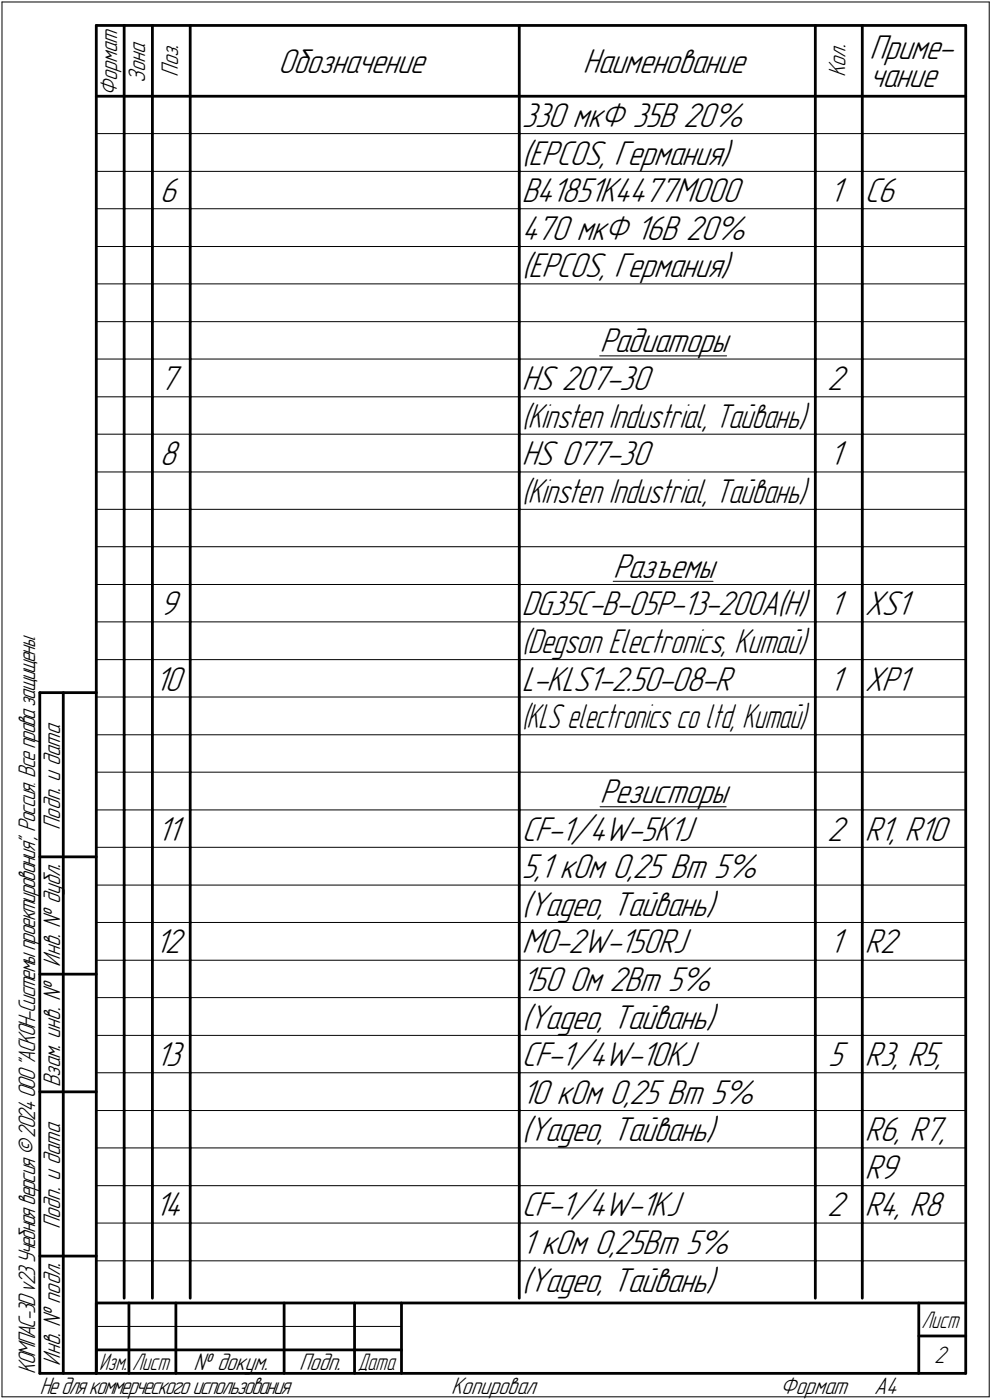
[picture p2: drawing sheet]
<svg xmlns="http://www.w3.org/2000/svg" width="211mm" height="298mm" viewBox="0 0 211 298" stroke-linecap="round" stroke-linejoin="round" font-family="sans-serif">
<defs><g id="words">
<g font-size="7.8">
<text x="59.2" y="15.5">Обозначение</text>
<text x="124" y="15.5">Наименование</text>
<text x="185" y="12.6">Приме-</text>
<text x="185" y="18.5">чание</text>
<text x="111" y="27">330 мкФ 35В 20%</text>
<text x="111" y="35">(</text>
<text x="112.5" y="35">EPCOS, Германия)</text>
<text x="34" y="43">6</text>
<text x="111" y="43">B41851K4477M000</text>
<text x="176.5" y="43">1</text>
<text x="184" y="43">C6</text>
<text x="111" y="51">470 мкФ 16В 20%</text>
<text x="111" y="59">(</text>
<text x="112.5" y="59">EPCOS, Германия)</text>
<text x="127.6" y="75">Радиаторы</text>
<text x="34" y="83">7</text>
<text x="111" y="83">HS 207-30</text>
<text x="176" y="83">2</text>
<text x="34" y="99">8</text>
<text x="111" y="99">HS 077-30</text>
<text x="176.5" y="99">1</text>
<text x="130.4" y="123">Разъемы</text>
<text x="34" y="131">9</text>
<text x="111" y="131">DG35C-B-05P-13-200A(H)</text>
<text x="176.5" y="131">1</text>
<text x="184" y="131">XS1</text>
<text x="33" y="147">10</text>
<text x="111" y="147">L-KLS1-2.50-08-R</text>
<text x="176.5" y="147">1</text>
<text x="184" y="147">XP1</text>
<text x="127.7" y="171">Резисторы</text>
<text x="33.5" y="179">11</text>
<text x="111" y="179">CF-1/4W-5K1J</text>
<text x="176" y="179">2</text>
<text x="184" y="179">R1, R10</text>
<text x="111" y="187">5,1 кОм 0,25 Вт 5%</text>
<text x="111" y="195">(</text>
<text x="112.5" y="195">Yageo, Тайвань)</text>
<text x="33" y="203">12</text>
<text x="111" y="203">MO-2W-150RJ</text>
<text x="176.5" y="203">1</text>
<text x="184" y="203">R2</text>
<text x="111" y="211">150 Ом 2Вт 5%</text>
<text x="111" y="219">(</text>
<text x="112.5" y="219">Yageo, Тайвань)</text>
<text x="33.1" y="227">13</text>
<text x="111" y="227">CF-1/4W-10KJ</text>
<text x="176.2" y="227">5</text>
<text x="184" y="227">R3, R5,</text>
<text x="111" y="235">10 кОм 0,25 Вт 5%</text>
<text x="111" y="243">(</text>
<text x="112.5" y="243">Yageo, Тайвань)</text>
<text x="184" y="243">R6, R7,</text>
<text x="184" y="251">R9</text>
<text x="33" y="259">14</text>
<text x="111" y="259">CF-1/4W-1KJ</text>
<text x="176" y="259">2</text>
<text x="184" y="259">R4, R8</text>
<text x="111" y="267">1 кОм 0,25Вт 5%</text>
<text x="111" y="275">(</text>
<text x="112.5" y="275">Yageo, Тайвань)</text>
</g>
<g font-size="7.7">
<text x="111" y="91">(</text>
<text x="112.3" y="91">Kinsten Industrial, Тайвань)</text>
<text x="111" y="107">(</text>
<text x="112.3" y="107">Kinsten Industrial, Тайвань)</text>
<text x="111" y="139">(</text>
<text x="112.3" y="139">Degson Electronics, Китай)</text>
</g>
<g font-size="7.6">
<text x="111" y="155">(</text>
<text x="112" y="155">KLS electronics co ltd, Китай)</text>
</g>
<g font-size="5.4">
<text x="30.9" y="17.7" transform="rotate(-90 30.9 17.7)">Зона</text>
<text x="37.9" y="16.4" transform="rotate(-90 37.9 16.4)">Поз.</text>
<text x="179.9" y="16.4" transform="rotate(-90 179.9 16.4)">Кол.</text>
<text x="24.9" y="20.5" transform="rotate(-90 24.9 20.5)">Формат</text>
<text x="12.8" y="176.7" transform="rotate(-90 12.8 176.7)">Подп. и дата</text>
<text x="12.8" y="205.8" transform="rotate(-90 12.8 205.8)">Инв. ! дубл.</text>
<text x="12.8" y="231.6" transform="rotate(-90 12.8 231.6)">Взам. инв. !</text>
<text x="12.8" y="261.7" transform="rotate(-90 12.8 261.7)">Подп. и дата</text>
<text x="7.5" y="292.5" transform="rotate(-90 7.5 292.5)">КОМПАС-3Dv23Учебнаяверсия©2024ООО&quot;АСКОН-Системыпроектирования&quot;, Россия. Всеправазащищены.</text>
<text x="12.8" y="290.8" transform="rotate(-90 12.8 290.8)">Инв. ! подл.</text>
<text x="41.2" y="291.8">! докум.</text>
<text x="63.6" y="291.8">Подп.</text>
<text x="198.8" y="290.3">2</text>
<text x="8.5" y="296.7">Недлякоммерческогоиспользования</text>
<text x="96" y="296.8">Копировал</text>
<text x="166" y="296.8">Формат</text>
<text x="186" y="296.8">A4</text>
</g>
<g font-size="5.3">
<text x="196.1" y="282.8">Лист</text>
<text x="21.1" y="291.8">Изм.</text>
<text x="28.1" y="291.8">Лист</text>
<text x="76.1" y="291.8">Дата</text>
</g>
</g></defs>
<g fill="none" stroke="#000" stroke-width=".21">
<path d="M.4 .4h210.1zM.4 .4v297zM210.5 .4v297zM20.5 28.4h5.9zM20.5 36.5h5.9zM26.4 28.4h6zM26.4 36.5h6zM32.4 28.4h8.1zM32.4 36.5h8.1zM40.5 28.4h70zM40.5 36.5h70zM110.5 28.4h63z"/>
<path d="M110.5 36.5h63zM173.5 28.4h10zM173.5 36.5h10zM183.5 28.4h22zM183.5 36.5h22zM20.5 44.4h5.9zM20.5 52.5h5.9zM26.4 44.4h6zM26.4 52.5h6zM32.4 44.4h8.1zM32.4 52.5h8.1zM40.5 44.4h70z"/>
<path d="M40.5 52.5h70zM110.5 44.4h63zM110.5 52.5h63zM173.5 44.4h10zM173.5 52.5h10zM183.5 44.4h22zM183.5 52.5h22zM20.5 60.5h5.9zM20.5 68.5h5.9zM20.5 76.5h5.9zM26.4 60.5h6zM26.4 68.5h6z"/>
<path d="M26.4 76.5h6zM32.4 60.5h8.1zM32.4 68.5h8.1zM32.4 76.5h8.1zM40.5 60.5h70zM40.5 68.5h70zM40.5 76.5h70zM110.5 60.5h63zM110.5 68.5h63zM110.5 76.5h63zM127.6 75.8h27zM173.5 60.5h10z"/>
<path d="M173.5 68.5h10zM173.5 76.5h10zM183.5 60.5h22zM183.5 68.5h22zM183.5 76.5h22zM20.5 84.5h5.9zM20.5 92.5h5.9zM26.4 84.5h6zM26.4 92.5h6zM32.4 84.5h8.1zM32.4 92.5h8.1zM40.5 84.5h70z"/>
<path d="M40.5 92.5h70zM110.5 84.5h63zM110.5 92.5h63zM173.5 84.5h10zM173.5 92.5h10zM183.5 84.5h22zM183.5 92.5h22zM20.5 100.5h5.9zM20.5 108.5h5.9zM20.5 116.4h5.9zM26.4 100.5h6zM26.4 108.5h6z"/>
<path d="M26.4 116.4h6zM32.4 100.5h8.1zM32.4 108.5h8.1zM32.4 116.4h8.1zM40.5 100.5h70zM40.5 108.5h70zM40.5 116.4h70zM110.5 100.5h63zM110.5 108.5h63zM110.5 116.4h63zM173.5 100.5h10zM173.5 108.5h10z"/>
<path d="M173.5 116.4h10zM183.5 100.5h22zM183.5 108.5h22zM183.5 116.4h22zM20.5 124.5h5.9zM20.5 132.4h5.9zM26.4 124.5h6zM26.4 132.4h6zM32.4 124.5h8.1zM32.4 132.4h8.1zM40.5 124.5h70zM40.5 132.4h70z"/>
<path d="M110.5 124.5h63zM110.5 132.4h63zM130.5 123.8h21.2zM173.5 124.5h10zM173.5 132.4h10zM183.5 124.5h22zM183.5 132.4h22zM20.5 140.5h5.9zM20.5 148.4h5.9zM20.5 156.5h5.9zM26.4 140.5h6zM26.4 148.4h6z"/>
<path d="M26.4 156.5h6zM32.4 140.5h8.1zM32.4 148.4h8.1zM32.4 156.5h8.1zM40.5 140.5h70zM40.5 148.4h70zM40.5 156.5h70zM110.5 140.5h63zM110.5 148.4h63zM110.5 156.5h63zM173.5 140.5h10zM173.5 148.4h10z"/>
<path d="M173.5 156.5h10zM183.5 140.5h22zM183.5 148.4h22zM183.5 156.5h22zM20.5 164.4h5.9zM20.5 172.5h5.9zM26.4 164.4h6zM26.4 172.5h6zM32.4 164.4h8.1zM32.4 172.5h8.1zM40.5 164.4h70zM40.5 172.5h70z"/>
<path d="M110.5 164.4h63zM110.5 172.5h63zM127.7 171.8h26.8zM173.5 164.4h10zM173.5 172.5h10zM183.5 164.4h22zM183.5 172.5h22zM20.5 180.4h5.9zM20.5 188.5h5.9zM20.5 196.4h5.9zM26.4 180.4h6zM26.4 188.5h6z"/>
<path d="M26.4 196.4h6zM32.4 180.4h8.1zM32.4 188.5h8.1zM32.4 196.4h8.1zM40.5 180.4h70zM40.5 188.5h70zM40.5 196.4h70zM110.5 180.4h63zM110.5 188.5h63zM110.5 196.4h63zM173.5 180.4h10zM173.5 188.5h10z"/>
<path d="M173.5 196.4h10zM183.5 180.4h22zM183.5 188.5h22zM183.5 196.4h22zM20.5 204.5h5.9zM20.5 212.4h5.9zM26.4 204.5h6zM26.4 212.4h6zM32.4 204.5h8.1zM32.4 212.4h8.1zM40.5 204.5h70zM40.5 212.4h70z"/>
<path d="M110.5 204.5h63zM110.5 212.4h63zM173.5 204.5h10zM173.5 212.4h10zM183.5 204.5h22zM183.5 212.4h22zM20.5 220.5h5.9zM20.5 228.4h5.9zM20.5 236.5h5.9zM26.4 220.5h6zM26.4 228.4h6zM26.4 236.5h6z"/>
<path d="M32.4 220.5h8.1zM32.4 228.4h8.1zM32.4 236.5h8.1zM40.5 220.5h70zM40.5 228.4h70zM40.5 236.5h70zM110.5 220.5h63zM110.5 228.4h63zM110.5 236.5h63zM173.5 220.5h10zM173.5 228.4h10zM173.5 236.5h10z"/>
<path d="M183.5 220.5h22zM183.5 228.4h22zM183.5 236.5h22zM20.5 244.4h5.9zM20.5 252.5h5.9zM26.4 244.4h6zM26.4 252.5h6zM32.4 244.4h8.1zM32.4 252.5h8.1zM40.5 244.4h70zM40.5 252.5h70zM110.5 244.4h63z"/>
<path d="M110.5 252.5h63zM173.5 244.4h10zM173.5 252.5h10zM183.5 244.4h22zM183.5 252.5h22zM20.5 260.4h5.9zM20.5 268.5h5.9zM26.4 260.4h6zM26.4 268.5h6zM32.4 260.4h8.1zM32.4 268.5h8.1zM40.5 260.4h70z"/>
<path d="M40.5 268.5h70zM110.5 260.4h63zM110.5 268.5h63zM173.5 260.4h10zM173.5 268.5h10zM183.5 260.4h22zM183.5 268.5h22zM.4 297.4h210.1zM20.5 282.4h64.9z"/>
</g>
<g fill="none" stroke="#000" stroke-width=".59">
<path d="M20.5 5.4h185zM20.5 5.4v287zM26.4 5.4v15.1zM32.4 5.4v15.1zM40.5 5.4v15.1zM110.5 5.4v15.1zM173.5 5.4v15.1zM183.5 5.4v15.1zM205.5 5.4v287zM20.5 20.5h185zM26.4 20.5v7.9zM26.4 28.4v8.1z"/>
<path d="M26.4 36.5v7.9zM32.4 20.5v7.9zM32.4 28.4v8.1zM32.4 36.5v7.9zM40.5 20.5v7.9zM40.5 28.4v8.1zM40.5 36.5v7.9zM110.5 20.5v7.9zM110.5 28.4v8.1zM110.5 36.5v7.9zM173.5 20.5v7.9zM173.5 28.4v8.1z"/>
<path d="M173.5 36.5v7.9zM183.5 20.5v7.9zM183.5 28.4v8.1zM183.5 36.5v7.9zM26.4 44.4v8.1zM26.4 52.5v8zM32.4 44.4v8.1zM32.4 52.5v8zM40.5 44.4v8.1zM40.5 52.5v8zM110.5 44.4v8.1zM110.5 52.5v8z"/>
<path d="M173.5 44.4v8.1zM173.5 52.5v8zM183.5 44.4v8.1zM183.5 52.5v8zM26.4 60.5v8zM26.4 68.5v8zM26.4 76.5v8zM32.4 60.5v8zM32.4 68.5v8zM32.4 76.5v8zM40.5 60.5v8zM40.5 68.5v8z"/>
<path d="M40.5 76.5v8zM110.5 60.5v8zM110.5 68.5v8zM110.5 76.5v8zM173.5 60.5v8zM173.5 68.5v8zM173.5 76.5v8zM183.5 60.5v8zM183.5 68.5v8zM183.5 76.5v8zM26.4 84.5v8zM26.4 92.5v8z"/>
<path d="M32.4 84.5v8zM32.4 92.5v8zM40.5 84.5v8zM40.5 92.5v8zM110.5 84.5v8zM110.5 92.5v8zM173.5 84.5v8zM173.5 92.5v8zM183.5 84.5v8zM183.5 92.5v8zM26.4 100.5v8zM26.4 108.5v7.9z"/>
<path d="M26.4 116.4v8.1zM32.4 100.5v8zM32.4 108.5v7.9zM32.4 116.4v8.1zM40.5 100.5v8zM40.5 108.5v7.9zM40.5 116.4v8.1zM110.5 100.5v8zM110.5 108.5v7.9zM110.5 116.4v8.1zM173.5 100.5v8zM173.5 108.5v7.9z"/>
<path d="M173.5 116.4v8.1zM183.5 100.5v8zM183.5 108.5v7.9zM183.5 116.4v8.1zM26.4 124.5v7.9zM26.4 132.4v8.1zM32.4 124.5v7.9zM32.4 132.4v8.1zM40.5 124.5v7.9zM40.5 132.4v8.1zM110.5 124.5v7.9zM110.5 132.4v8.1z"/>
<path d="M173.5 124.5v7.9zM173.5 132.4v8.1zM183.5 124.5v7.9zM183.5 132.4v8.1zM8.5 147.5v144.9zM8.5 147.5h12zM13.5 147.5v144.9zM26.4 140.5v7.9zM26.4 148.4v8.1zM26.4 156.5v7.9zM32.4 140.5v7.9zM32.4 148.4v8.1z"/>
<path d="M32.4 156.5v7.9zM40.5 140.5v7.9zM40.5 148.4v8.1zM40.5 156.5v7.9zM110.5 140.5v7.9zM110.5 148.4v8.1zM110.5 156.5v7.9zM173.5 140.5v7.9zM173.5 148.4v8.1zM173.5 156.5v7.9zM183.5 140.5v7.9zM183.5 148.4v8.1z"/>
<path d="M183.5 156.5v7.9zM26.4 164.4v8.1zM26.4 172.5v7.9zM32.4 164.4v8.1zM32.4 172.5v7.9zM40.5 164.4v8.1zM40.5 172.5v7.9zM110.5 164.4v8.1zM110.5 172.5v7.9zM173.5 164.4v8.1zM173.5 172.5v7.9zM183.5 164.4v8.1z"/>
<path d="M183.5 172.5v7.9zM8.5 182.5h12zM26.4 180.4v8.1zM26.4 188.5v7.9zM26.4 196.4v8.1zM32.4 180.4v8.1zM32.4 188.5v7.9zM32.4 196.4v8.1zM40.5 180.4v8.1zM40.5 188.5v7.9zM40.5 196.4v8.1zM110.5 180.4v8.1z"/>
<path d="M110.5 188.5v7.9zM110.5 196.4v8.1zM173.5 180.4v8.1zM173.5 188.5v7.9zM173.5 196.4v8.1zM183.5 180.4v8.1zM183.5 188.5v7.9zM183.5 196.4v8.1zM8.5 207.4h12zM26.4 204.5v7.9zM26.4 212.4v8.1zM32.4 204.5v7.9z"/>
<path d="M32.4 212.4v8.1zM40.5 204.5v7.9zM40.5 212.4v8.1zM110.5 204.5v7.9zM110.5 212.4v8.1zM173.5 204.5v7.9zM173.5 212.4v8.1zM183.5 204.5v7.9zM183.5 212.4v8.1zM8.5 232.5h12zM26.4 220.5v7.9zM26.4 228.4v8.1z"/>
<path d="M26.4 236.5v7.9zM32.4 220.5v7.9zM32.4 228.4v8.1zM32.4 236.5v7.9zM40.5 220.5v7.9zM40.5 228.4v8.1zM40.5 236.5v7.9zM110.5 220.5v7.9zM110.5 228.4v8.1zM110.5 236.5v7.9zM173.5 220.5v7.9zM173.5 228.4v8.1z"/>
<path d="M173.5 236.5v7.9zM183.5 220.5v7.9zM183.5 228.4v8.1zM183.5 236.5v7.9zM26.4 244.4v8.1zM26.4 252.5v7.9zM32.4 244.4v8.1zM32.4 252.5v7.9zM40.5 244.4v8.1zM40.5 252.5v7.9zM110.5 244.4v8.1zM110.5 252.5v7.9z"/>
<path d="M173.5 244.4v8.1zM173.5 252.5v7.9zM183.5 244.4v8.1zM183.5 252.5v7.9zM8.5 267.5h12zM20.5 277.5h185zM20.5 277.5v14.9zM26.4 260.4v8.1zM26.4 268.5v7.9zM27.4 277.5v14.9zM32.4 260.4v8.1zM32.4 268.5v7.9z"/>
<path d="M37.4 277.5v14.9zM40.5 260.4v8.1zM40.5 268.5v7.9zM60.5 277.5v14.9zM75.4 277.5v14.9zM85.4 277.5v14.9zM110.5 260.4v8.1zM110.5 268.5v7.9zM173.5 260.4v8.1zM173.5 268.5v7.9zM183.5 260.4v8.1zM183.5 268.5v7.9z"/>
<path d="M195.5 277.5v14.9zM8.5 292.4h12zM20.5 292.4h185zM20.5 287.4h6.9zM27.4 287.4h10zM37.4 287.4h23.1zM60.5 287.4h14.9zM75.4 287.4h10zM195.5 284.5h10z"/>
</g>
<use href="#words"/>
</svg>
